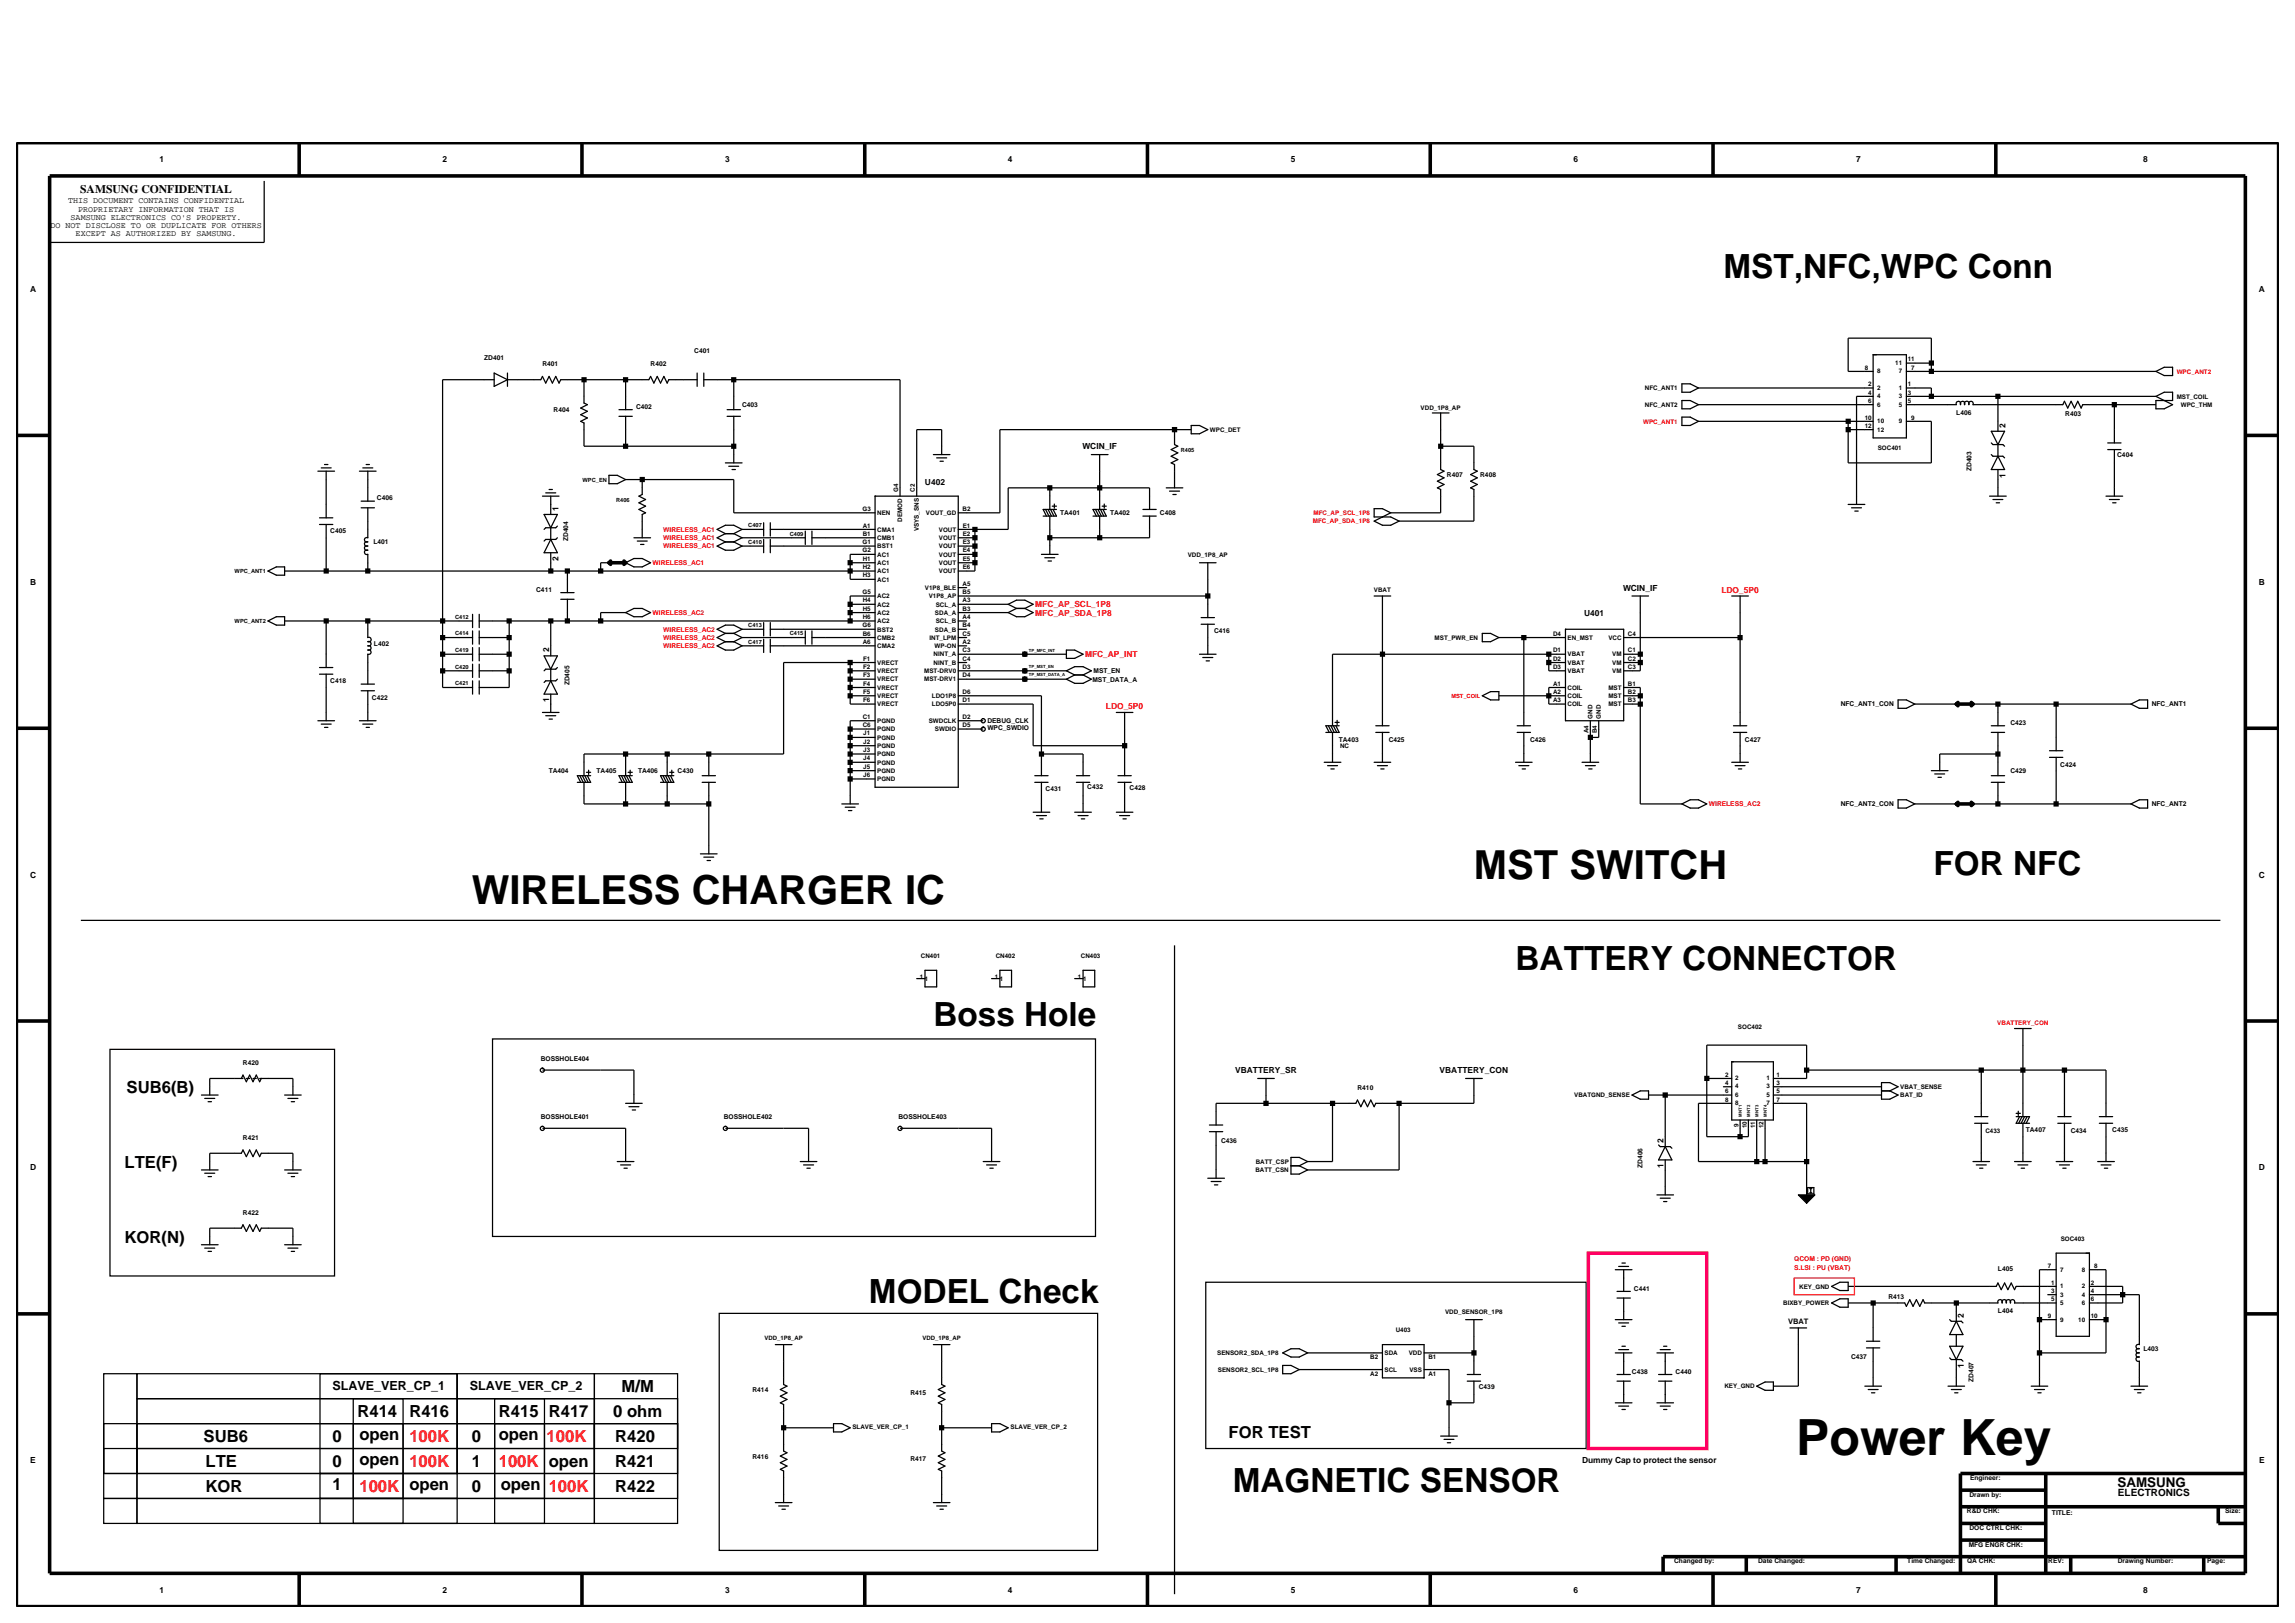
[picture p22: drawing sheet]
<svg xmlns="http://www.w3.org/2000/svg" width="420mm" height="297mm" viewBox="0 0 420 297" stroke-linecap="round" stroke-linejoin="round" font-family="sans-serif">
<defs><g id="words">
<text font-size="9.1" x="328.7" y="266.2">Power Key</text>
<g font-size="7.3">
<text x="269.7" y="160.8">MST SWITCH</text>
<text x="86.3" y="165.4">WIRELESS CHARGER IC</text>
</g>
<g font-size="6.1">
<text x="315.4" y="50.8">MST,NFC,WPC Conn</text>
<text x="353.8" y="160">FOR NFC</text>
<text x="277.4" y="177.6">BATTERY CONNECTOR</text>
<text x="170.8" y="187.8">Boss Hole</text>
<text x="159" y="238.4">MODEL Check</text>
<text x="225.6" y="273">MAGNETIC SENSOR</text>
</g>
<g font-size="3.1">
<text x="23.2" y="200">SUB6(B)</text>
<text x="22.8" y="213.7">LTE(F)</text>
<text x="22.8" y="227.4">KOR(N)</text>
<text x="113.7" y="254.8">M/M</text>
<text x="37.3" y="263.9">SUB6</text>
<text x="60.8" y="263.9">0</text>
<text x="65.4" y="259.4">R414</text>
<text x="65.8" y="263.5">open</text>
<text x="74.9" y="259.4">R416</text>
<text x="86.3" y="263.9">0</text>
<text x="91.3" y="259.4">R415</text>
<text x="91.3" y="263.5">open</text>
<text x="100.4" y="259.4">R417</text>
<text x="112.2" y="259.4">0 ohm</text>
<text x="112.6" y="263.9">R420</text>
<text x="224.8" y="263.2">FOR TEST</text>
<text x="37.6" y="268.5">LTE</text>
<text x="60.8" y="268.5">0</text>
<text x="65.8" y="268.1">open</text>
<text x="86.3" y="268.5">1</text>
<text x="100.4" y="268.5">open</text>
<text x="112.6" y="268.5">R421</text>
<text x="37.6" y="273">KOR</text>
<text x="60.8" y="272.7">1</text>
<text x="74.9" y="272.7">open</text>
<text x="86.3" y="273">0</text>
<text x="91.7" y="272.7">open</text>
<text x="112.6" y="273">R422</text>
</g>
<g font-size="3.1" fill="#f00">
<text x="74.9" y="263.9">100K</text>
<text x="100" y="263.9">100K</text>
<text x="74.9" y="268.5">100K</text>
<text x="91.3" y="268.5">100K</text>
<text x="65.8" y="273">100K</text>
<text x="100.4" y="273">100K</text>
</g>
<text font-size="2.5" x="387.5" y="272">SAMSUNG</text>
<g font-size="2.3">
<text x="60.8" y="254.4">SLAVE_VER_CP_1</text>
<text x="86" y="254.4">SLAVE_VER_CP_2</text>
</g>
<text font-size="2.1" x="14.7" y="35.3">SAMSUNG CONFIDENTIAL</text>
<text font-size="1.8" x="387.6" y="273.7">ELECTRONICS</text>
<g font-size="1.5">
<text x="29.2" y="29.7">1</text>
<text x="81" y="29.7">2</text>
<text x="132.7" y="29.7">3</text>
<text x="184.5" y="29.7">4</text>
<text x="236.2" y="29.7">5</text>
<text x="288" y="29.7">6</text>
<text x="339.7" y="29.7">7</text>
<text x="392.2" y="29.7">8</text>
<text x="9.2" y="41.8">DO NOT DISCLOSE TO OR DUPLICATE FOR OTHERS</text>
<text x="12.5" y="37.2">THIS DOCUMENT CONTAINS CONFIDENTIAL</text>
<text x="12.9" y="40.2">SAMSUNG ELECTRONICS CO'S PROPERTY.</text>
<text x="14.3" y="38.7">PROPRIETARY INFORMATION THAT IS</text>
<text x="13.8" y="43.3">EXCEPT AS AUTHORIZED BY SAMSUNG.</text>
<text x="5.5" y="53.4">A</text>
<text x="413.4" y="53.4">A</text>
<text x="198.1" y="82.2">WCIN_IF</text>
<text x="367" y="78.3" transform="rotate(-90 367 78.3)">2</text>
<text x="169.3" y="88.7">U402</text>
<text x="367" y="87.4" transform="rotate(-90 367 87.4)">1</text>
<text x="102.2" y="93.5" transform="rotate(-90 102.2 93.5)">1</text>
<text x="5.5" y="107">B</text>
<text x="102.2" y="102.7" transform="rotate(-90 102.2 102.7)">2</text>
<text x="413.4" y="107">B</text>
<text x="289.9" y="112.6">U401</text>
<text x="297" y="108.1">WCIN_IF</text>
<text x="100.5" y="119.4" transform="rotate(-90 100.5 119.4)">2</text>
<text x="100.5" y="128.5" transform="rotate(-90 100.5 128.5)">1</text>
<text x="5.5" y="160.6">C</text>
<text x="413.4" y="160.6">C</text>
<text x="226.1" y="196.4">VBATTERY_SR</text>
<text x="263.5" y="196.4">VBATTERY_CON</text>
<text x="304.4" y="209.2" transform="rotate(-90 304.4 209.2)">2</text>
<text x="5.5" y="214.2">D</text>
<text x="304.4" y="213.8" transform="rotate(-90 304.4 213.8)">1</text>
<text x="413.4" y="214.2">D</text>
<text x="359.4" y="241.1" transform="rotate(-90 359.4 241.1)">2</text>
<text x="359.4" y="250.3" transform="rotate(-90 359.4 250.3)">1</text>
<text x="5.5" y="267.7">E</text>
<text x="289.5" y="267.7">Dummy Cap to protect the sensor</text>
<text x="413.4" y="267.7">E</text>
<text x="29.2" y="291.5">1</text>
<text x="81" y="291.5">2</text>
<text x="132.7" y="291.5">3</text>
<text x="184.5" y="291.5">4</text>
<text x="236.2" y="291.5">5</text>
<text x="288" y="291.5">6</text>
<text x="339.7" y="291.5">7</text>
<text x="392.2" y="291.5">8</text>
</g>
<g font-size="1.5" fill="#f00">
<text x="189.5" y="112.6">MFC_AP_SDA_1P8</text>
<text x="189.5" y="111.1">MFC_AP_SCL_1P8</text>
<text x="315" y="108.5">LDO_5P0</text>
<text x="198.6" y="120.3">MFC_AP_INT</text>
<text x="202.4" y="129.8">LDO_5P0</text>
</g>
<text font-size="1.4" x="327.2" y="242.4">VBAT</text>
<g font-size="1.2">
<text x="88.6" y="65.8">ZD401</text>
<text x="127.1" y="64.5">C401</text>
<text x="99.3" y="67">R401</text>
<text x="119.1" y="67">R402</text>
<text x="101.3" y="75.3">R404</text>
<text x="116.4" y="74.8">C402</text>
<text x="135.8" y="74.4">C403</text>
<text x="358" y="76">L406</text>
<text x="378" y="76.2">R403</text>
<text x="387.5" y="83.7">C404</text>
<text x="264.8" y="87.4">R407</text>
<text x="270.9" y="87.4">R408</text>
<text x="360.8" y="86.2" transform="rotate(-90 360.8 86.2)">ZD403</text>
<text x="69" y="91.5">C406</text>
<text x="194" y="94.2">TA401</text>
<text x="203.1" y="94.2">TA402</text>
<text x="212.3" y="94.2">C408</text>
<text x="60.4" y="97.6">C405</text>
<text x="68.3" y="99.5">L401</text>
<text x="104" y="99" transform="rotate(-90 104 99)">ZD404</text>
<text x="98.1" y="108.3">C411</text>
<text x="68.4" y="118.2">L402</text>
<text x="222.2" y="115.9">C416</text>
<text x="60.4" y="125">C418</text>
<text x="104.2" y="125.4" transform="rotate(-90 104.2 125.4)">ZD405</text>
<text x="199.9" y="124.7">MST_DATA_A</text>
<text x="200.1" y="123.2">MST_EN</text>
<text x="68.1" y="128.1">C422</text>
<text x="336.9" y="129.3">NFC_ANT1_CON</text>
<text x="393.8" y="129.3">NFC_ANT1</text>
<text x="180.7" y="132.3">DEBUG_CLK</text>
<text x="180.7" y="133.5">WPC_SWDIO</text>
<text x="245" y="135.7">TA403</text>
<text x="254.1" y="135.7">C425</text>
<text x="280" y="135.7">C426</text>
<text x="319.3" y="135.7">C427</text>
<text x="367.9" y="132.6">C423</text>
<text x="100.4" y="141.4">TA404</text>
<text x="109.2" y="141.4">TA405</text>
<text x="116.8" y="141.4">TA406</text>
<text x="124" y="141.4">C430</text>
<text x="367.9" y="141.4">C429</text>
<text x="377" y="140.3">C424</text>
<text x="191.3" y="144.8">C431</text>
<text x="199" y="144.4">C432</text>
<text x="206.7" y="144.6">C428</text>
<text x="336.9" y="147.5">NFC_ANT2_CON</text>
<text x="393.8" y="147.5">NFC_ANT2</text>
<text x="44.5" y="194.9">R420</text>
<text x="99" y="194.1">BOSSHOLE404</text>
<text x="248.4" y="199.5">R410</text>
<text x="44.5" y="208.6">R421</text>
<text x="99" y="204.8">BOSSHOLE401</text>
<text x="132.5" y="204.8">BOSSHOLE402</text>
<text x="164.4" y="204.8">BOSSHOLE403</text>
<text x="223.5" y="209.1">C436</text>
<text x="370.7" y="207.2">TA407</text>
<text x="379" y="207.4">C434</text>
<text x="386.6" y="207.2">C435</text>
<text x="300.6" y="213.7" transform="rotate(-90 300.6 213.7)">ZD406</text>
<text x="44.5" y="222.3">R422</text>
<text x="365.6" y="232.6">L405</text>
<text x="299" y="236.1">C441</text>
<text x="345.6" y="237.7">R413</text>
<text x="365.6" y="240.3">L404</text>
<text x="298.7" y="251.4">C438</text>
<text x="306.7" y="251.4">C440</text>
<text x="338.8" y="248.7">C437</text>
<text x="392.3" y="247.2">L403</text>
<text x="137.7" y="254.8">R414</text>
<text x="166.6" y="255.2">R415</text>
<text x="270.6" y="254.2">C439</text>
<text x="361.2" y="252.9" transform="rotate(-90 361.2 252.9)">ZD407</text>
<text x="137.7" y="267">R416</text>
<text x="166.6" y="267.4">R417</text>
<text x="360.4" y="273.9">Drawn by:</text>
<text x="360.5" y="270.8">Engineer:</text>
<text x="360" y="276.9">R&amp;D CHK:</text>
<text x="360.4" y="280">DOC CTRL CHK:</text>
<text x="375.5" y="277.3">TITLE:</text>
<text x="407.2" y="276.9">Size:</text>
<text x="306.4" y="286">Changed by:</text>
<text x="321.8" y="286">Date Changed:</text>
<text x="349.1" y="286">Time Changed:</text>
<text x="360" y="286">QA CHK:</text>
<text x="360.3" y="283">MFG ENGR CHK:</text>
<text x="374.8" y="286">REV:</text>
<text x="387.6" y="286">Drawing Number:</text>
<text x="403.9" y="286">Page:</text>
</g>
<g font-size="1.2" fill="#f00">
<text x="121.4" y="98.8">WIRELESS_AC1</text>
<text x="121.4" y="100.4">WIRELESS_AC1</text>
<text x="121.4" y="97.3">WIRELESS_AC1</text>
<text x="119.4" y="103.4">WIRELESS_AC1</text>
<text x="119.4" y="112.5">WIRELESS_AC2</text>
<text x="121.4" y="118.6">WIRELESS_AC2</text>
<text x="121.4" y="117.1">WIRELESS_AC2</text>
<text x="121.4" y="115.6">WIRELESS_AC2</text>
<text x="312.7" y="147.5">WIRELESS_AC2</text>
<text x="328.3" y="230.8">QCOM : PD (GND)</text>
<text x="328.3" y="232.3">S.LSI : PU (VBAT)</text>
</g>
<g font-size="1.1">
<text x="301" y="71.4">NFC_ANT1</text>
<text x="341.3" y="67.7">8</text>
<text x="341.9" y="70.7">2</text>
<text x="343.6" y="68.3">8</text>
<text x="343.6" y="71.4">2</text>
<text x="346.8" y="66.8">11</text>
<text x="347.5" y="68.3">7</text>
<text x="347.5" y="71.4">1</text>
<text x="349.1" y="66.1">11</text>
<text x="349.2" y="70.7">1</text>
<text x="349.8" y="67.7">7</text>
<text x="260" y="75.1">VDD_1P8_AP</text>
<text x="301" y="74.5">NFC_ANT2</text>
<text x="341.3" y="76.8">10</text>
<text x="341.9" y="72.2">4</text>
<text x="341.9" y="73.7">6</text>
<text x="343.6" y="72.9">4</text>
<text x="343.6" y="74.4">6</text>
<text x="343.6" y="77.5">10</text>
<text x="347.5" y="74.4">5</text>
<text x="347.5" y="77.5">9</text>
<text x="347.5" y="72.9">3</text>
<text x="349.2" y="73.7">5</text>
<text x="349.2" y="72.2">3</text>
<text x="349.8" y="76.8">9</text>
<text x="398.4" y="72.9">MST_COIL</text>
<text x="399.1" y="74.5">WPC_THM</text>
<text x="221.4" y="79">WPC_DET</text>
<text x="341.3" y="78.3">12</text>
<text x="343.6" y="79">12</text>
<text x="343.6" y="82.4">SOC401</text>
<text x="157.9" y="93.5">G3</text>
<text x="160.5" y="94.3">NEN</text>
<text x="164.4" y="90" transform="rotate(-90 164.4 90)">G4</text>
<text x="165.1" y="95.4" transform="rotate(-90 165.1 95.4)">DEMOD</text>
<text x="167.4" y="90" transform="rotate(-90 167.4 90)">C2</text>
<text x="169.5" y="94.3">VOUT_GD</text>
<text x="176.2" y="93.5">B2</text>
<text x="157.9" y="99.6">G1</text>
<text x="157.9" y="101.1">G2</text>
<text x="157.9" y="96.5">A1</text>
<text x="157.9" y="98.1">B1</text>
<text x="160.5" y="100.3">BST1</text>
<text x="160.5" y="101.9">AC1</text>
<text x="160.5" y="97.3">CMA1</text>
<text x="160.5" y="98.8">CMB1</text>
<text x="168.2" y="97.2" transform="rotate(-90 168.2 97.2)">VSYS_SNS</text>
<text x="171.8" y="97.3">VOUT</text>
<text x="171.8" y="98.8">VOUT</text>
<text x="171.8" y="100.3">VOUT</text>
<text x="171.8" y="101.9">VOUT</text>
<text x="176.2" y="96.5">E1</text>
<text x="176.2" y="98.1">E2</text>
<text x="176.2" y="99.6">E3</text>
<text x="176.2" y="101.1">E4</text>
<text x="217.4" y="101.9">VDD_1P8_AP</text>
<text x="157.9" y="102.6">H1</text>
<text x="157.9" y="104.1">H2</text>
<text x="157.9" y="105.7">H3</text>
<text x="160.5" y="103.4">AC1</text>
<text x="160.5" y="104.9">AC1</text>
<text x="160.5" y="106.4">AC1</text>
<text x="169.3" y="107.9">V1P8_BLE</text>
<text x="171.8" y="103.4">VOUT</text>
<text x="171.8" y="104.9">VOUT</text>
<text x="176.2" y="107.2">A5</text>
<text x="176.2" y="102.6">E5</text>
<text x="176.2" y="104.1">E6</text>
<text x="157.9" y="108.7">G5</text>
<text x="157.9" y="113.3">H6</text>
<text x="157.9" y="110.2">H4</text>
<text x="157.9" y="111.7">H5</text>
<text x="160.5" y="109.5">AC2</text>
<text x="160.5" y="111">AC2</text>
<text x="160.5" y="112.5">AC2</text>
<text x="170" y="109.5">V1P8_AP</text>
<text x="171.1" y="112.5">SDA_A</text>
<text x="171.2" y="111">SCL_A</text>
<text x="176.2" y="111.7">B3</text>
<text x="176.2" y="108.7">B5</text>
<text x="176.2" y="110.2">A3</text>
<text x="176.2" y="113.3">A4</text>
<text x="251.4" y="108.3">VBAT</text>
<text x="157.9" y="114.8">G6</text>
<text x="157.9" y="116.3">B6</text>
<text x="157.9" y="117.8">A6</text>
<text x="160.5" y="114">AC2</text>
<text x="160.5" y="115.6">BST2</text>
<text x="160.5" y="117.1">CMB2</text>
<text x="160.5" y="118.6">CMA2</text>
<text x="170.1" y="117.1">INT_LPM</text>
<text x="171" y="118.6">WP-ON</text>
<text x="171.1" y="115.6">SDA_B</text>
<text x="171.2" y="114">SCL_B</text>
<text x="176.2" y="116.3">C5</text>
<text x="176.2" y="114.8">B4</text>
<text x="176.2" y="119.4">C3</text>
<text x="176.2" y="117.8">A2</text>
<text x="262.5" y="117.1">MST_PWR_EN</text>
<text x="284.2" y="119.4">D1</text>
<text x="284.2" y="116.3">D4</text>
<text x="286.9" y="117.1">EN_MST</text>
<text x="294.3" y="117.1">VCC</text>
<text x="297.9" y="119.4">C1</text>
<text x="297.9" y="116.3">C4</text>
<text x="158" y="122.4">F2</text>
<text x="158" y="123.9">F3</text>
<text x="158" y="125.5">F4</text>
<text x="158" y="120.9">F1</text>
<text x="160.5" y="123.2">VRECT</text>
<text x="160.5" y="124.7">VRECT</text>
<text x="160.5" y="121.6">VRECT</text>
<text x="169.1" y="123.2">MST-DRV0</text>
<text x="169.1" y="124.7">MST-DRV1</text>
<text x="170.9" y="121.6">NlNT_B</text>
<text x="170.9" y="120.1">NlNT_A</text>
<text x="176.2" y="120.9">C4</text>
<text x="176.2" y="122.4">D3</text>
<text x="176.2" y="123.9">D4</text>
<text x="284.2" y="120.9">D2</text>
<text x="284.2" y="122.4">D3</text>
<text x="284.2" y="125.5">A1</text>
<text x="286.9" y="120.1">VBAT</text>
<text x="286.9" y="121.6">VBAT</text>
<text x="286.9" y="123.2">VBAT</text>
<text x="295" y="120.1">VM</text>
<text x="295" y="121.6">VM</text>
<text x="295" y="123.2">VM</text>
<text x="297.9" y="120.9">C2</text>
<text x="297.9" y="122.4">C3</text>
<text x="297.9" y="125.5">B1</text>
<text x="157.9" y="131.5">C1</text>
<text x="158" y="127">F5</text>
<text x="158" y="128.5">F6</text>
<text x="160.5" y="126.2">VRECT</text>
<text x="160.5" y="127.7">VRECT</text>
<text x="160.5" y="129.2">VRECT</text>
<text x="170.5" y="127.7">LDO1P8</text>
<text x="170.5" y="129.2">LDO5P0</text>
<text x="176.2" y="127">D6</text>
<text x="176.2" y="128.5">D1</text>
<text x="176.2" y="131.5">D2</text>
<text x="284.2" y="127">A2</text>
<text x="284.2" y="128.5">A3</text>
<text x="286.9" y="126.2">COIL</text>
<text x="286.9" y="127.7">COIL</text>
<text x="286.9" y="129.2">COIL</text>
<text x="291.5" y="131.5" transform="rotate(-90 291.5 131.5)">GND</text>
<text x="293" y="131.5" transform="rotate(-90 293 131.5)">GND</text>
<text x="294.3" y="126.2">MST</text>
<text x="294.3" y="127.7">MST</text>
<text x="294.3" y="129.2">MST</text>
<text x="297.9" y="127">B2</text>
<text x="297.9" y="128.5">B3</text>
<text x="157.9" y="133.1">C6</text>
<text x="158" y="134.6">J1</text>
<text x="158" y="136.1">J2</text>
<text x="158" y="137.6">J3</text>
<text x="160.5" y="135.3">PGND</text>
<text x="160.5" y="136.9">PGND</text>
<text x="160.5" y="133.8">PGND</text>
<text x="160.5" y="132.3">PGND</text>
<text x="170" y="132.3">SWDCLK</text>
<text x="171.1" y="133.8">SWDIO</text>
<text x="176.2" y="133.1">D5</text>
<text x="245.3" y="136.9">NC</text>
<text x="290.7" y="134.1" transform="rotate(-90 290.7 134.1)">A4</text>
<text x="292.2" y="134.1" transform="rotate(-90 292.2 134.1)">B4</text>
<text x="158" y="139.1">J4</text>
<text x="158" y="140.7">J5</text>
<text x="158" y="142.2">J6</text>
<text x="160.5" y="138.4">PGND</text>
<text x="160.5" y="139.9">PGND</text>
<text x="160.5" y="141.4">PGND</text>
<text x="160.5" y="143">PGND</text>
<text x="168.3" y="179.1">1</text>
<text x="168.5" y="175.3">CN401</text>
<text x="169.3" y="179.5">1</text>
<text x="182" y="179.1">1</text>
<text x="182.2" y="175.3">CN402</text>
<text x="183" y="179.5">1</text>
<text x="197.3" y="179.1">1</text>
<text x="197.8" y="175.3">CN403</text>
<text x="198.2" y="179.5">1</text>
<text x="318.1" y="188.2">SOC402</text>
<text x="315.7" y="197">2</text>
<text x="317.5" y="197.6">2</text>
<text x="323.3" y="197.6">1</text>
<text x="325.1" y="197">1</text>
<text x="288.1" y="200.8">VBATGND_SENSE</text>
<text x="315.7" y="198.6">4</text>
<text x="315.7" y="200.1">6</text>
<text x="315.7" y="201.6">8</text>
<text x="317.5" y="199.2">4</text>
<text x="317.5" y="200.7">6</text>
<text x="317.5" y="202.2">8</text>
<text x="323.3" y="199.2">3</text>
<text x="323.3" y="200.7">5</text>
<text x="323.3" y="202.2">7</text>
<text x="325.1" y="198.6">3</text>
<text x="325.1" y="200.1">5</text>
<text x="325.1" y="201.6">7</text>
<text x="347.8" y="199.3">VBAT_SENSE</text>
<text x="347.8" y="200.8">BAT_ID</text>
<text x="318.1" y="206.2" transform="rotate(-90 318.1 206.2)">9</text>
<text x="319.7" y="206.5" transform="rotate(-90 319.7 206.5)">10</text>
<text x="321.2" y="206.5" transform="rotate(-90 321.2 206.5)">11</text>
<text x="322.7" y="206.5" transform="rotate(-90 322.7 206.5)">12</text>
<text x="363.3" y="207.3">C433</text>
<text x="229.8" y="214.5">BATT_CSN</text>
<text x="229.8" y="213">BATT_CSP</text>
<text x="377.1" y="227.1">SOC403</text>
<text x="374.8" y="232">7</text>
<text x="377" y="232.7">7</text>
<text x="381" y="232.7">8</text>
<text x="383.3" y="232">8</text>
<text x="326.3" y="238.8">BIXBY_POWER</text>
<text x="329.3" y="235.8">KEY_GND</text>
<text x="375.4" y="238.1">5</text>
<text x="375.4" y="235.1">1</text>
<text x="375.4" y="236.6">3</text>
<text x="377" y="238.8">5</text>
<text x="377" y="235.8">1</text>
<text x="377" y="237.3">3</text>
<text x="381" y="238.8">6</text>
<text x="381" y="235.8">2</text>
<text x="381" y="237.3">4</text>
<text x="382.7" y="238.1">6</text>
<text x="382.7" y="235.1">2</text>
<text x="382.7" y="236.6">4</text>
<text x="139.9" y="245.3">VDD_1P8_AP</text>
<text x="168.8" y="245.3">VDD_1P8_AP</text>
<text x="255.4" y="243.8">U403</text>
<text x="264.4" y="240.4">VDD_SENSOR_1P8</text>
<text x="374.8" y="241.2">9</text>
<text x="377" y="241.9">9</text>
<text x="380.3" y="241.9">10</text>
<text x="382.6" y="241.2">10</text>
<text x="222.8" y="248">SENSOR2_SDA_1P8</text>
<text x="222.9" y="251">SENSOR2_SCL_1P8</text>
<text x="250.7" y="251.8">A2</text>
<text x="250.7" y="248.7">B2</text>
<text x="253.4" y="251">SCL</text>
<text x="253.4" y="248">SDA</text>
<text x="257.8" y="248">VDD</text>
<text x="257.9" y="251">VSS</text>
<text x="261.4" y="251.8">A1</text>
<text x="261.4" y="248.7">B1</text>
<text x="315.6" y="254.1">KEY_GND</text>
<text x="156" y="261.4">SLAVE_VER_CP_1</text>
<text x="184.9" y="261.4">SLAVE_VER_CP_2</text>
</g>
<g font-size="1.1" fill="#f00">
<text x="398.4" y="68.4">WPC_ANT2</text>
<text x="300.7" y="77.5">WPC_ANT1</text>
<text x="240.3" y="95.8">MFC_AP_SDA_1P8</text>
<text x="240.4" y="94.3">MFC_AP_SCL_1P8</text>
<text x="365.5" y="187.5">VBATTERY_CON</text>
</g>
<g font-size="1">
<text x="216.1" y="82.8">R405</text>
<text x="106.6" y="88.1">WPC_EN</text>
<text x="112.8" y="91.9">R406</text>
<text x="136.9" y="99.5">C410</text>
<text x="136.9" y="96.5">C407</text>
<text x="144.6" y="98">C409</text>
<text x="42.9" y="104.9">WPC_ANT1</text>
<text x="83.3" y="113.2">C412</text>
<text x="42.9" y="114">WPC_ANT2</text>
<text x="83.3" y="116.3">C414</text>
<text x="83.3" y="119.3">C419</text>
<text x="136.9" y="117.8">C417</text>
<text x="136.9" y="114.7">C413</text>
<text x="144.6" y="116.3">C415</text>
<text x="83.3" y="125.4">C421</text>
<text x="83.3" y="122.4">C420</text>
</g>
<text font-size="1" fill="#f00" x="265.6" y="127.7">MST_COIL</text>
<g font-size=".8">
<text x="188.3" y="119.2">TP_MFC_INT</text>
<text x="188.3" y="122.3">TP_MST_EN</text>
<text x="188.3" y="123.8">TP_MST_DATA_A</text>
<text x="318.8" y="204.3" transform="rotate(-90 318.8 204.3)">MNT1</text>
<text x="320.3" y="204.3" transform="rotate(-90 320.3 204.3)">MNT2</text>
<text x="321.8" y="204.3" transform="rotate(-90 321.8 204.3)">MNT3</text>
<text x="323.3" y="204.3" transform="rotate(-90 323.3 204.3)">MNT4</text>
</g>
</g></defs>
<!-- layer: MFD Layer /idea/tmp/Extended-Print.syfree.choi.sheet4.6.mfd -->
<g fill="none" stroke="#000" stroke-width=".23">
<path d="M48.3 33.1v11.3h-39.2M90.4 69.5h-9.4v56.3h5.5M90.4 68.3l2.5 1.2-2.5 1.2zM92.9 68.3v2.4M92.9 69.5h6.1l.3-.6 .6 1.2 .6-1.2 .6 1.2 .6-1.2 .6 1.2 .3-.6h16.1l.4-.6 .6 1.2 .6-1.2 .6 1.2 .6-1.2 .6 1.2 .3-.6h5.2M106.9 69.5v4.2l.6 .3-1.2 .7 1.2 .6-1.2 .6 1.2 .6-1.2 .6 .6 .3v4.3h27.4M113.3 76.2h2.4M113.3 75h2.4M114.5 69.5v5.5M114.5 76.2v5.5M127.6 68.3v2.4M128.8 69.5h35.9v21.3"/>
<path d="M128.8 68.3v2.4M133.1 76.2h2.4M133.1 75h2.4M134.3 69.5v5.5M134.3 76.2v8.5M214.9 78.6v2.8l.6 .3-1.2 .6 1.2 .6-1.2 .6 1.2 .6-1.2 .6 .6 .3v4.3M218 78.6h-35v15.2h-7.6M218 77.9h1.5l1.5 .7-1.5 .8h-1.5zM262.1 75.6h3.1M263.6 75.6v10.3l.7 .3-1.3 .6 1.3 .6-1.3 .7 1.3 .6-1.3 .6 .6 .3v4.2h-9.1M307.8 70.2h1.5l1.5 .8-1.5 .8h-1.5zM307.8 73.3h1.5l1.5 .7-1.5 .8h-1.5z"/>
<path d="M307.8 76.3h1.5l1.5 .8-1.5 .8h-1.5zM310.8 74h32M310.8 71h32M310.8 77.1h32M338.2 77.1v7.6h15.2v-7.6h-4.5M338.2 78.6h4.6M342.8 64.9h6.1v15.2h-6.1zM342.8 72.5h-3v19.8M342.8 68h-4.6v-6.1h15.2v6.1M348.9 74h9.1a.42 .42 0 0 1 .4-.6 .42 .42 0 0 1 .4 .7M348.9 71h4.5v1.5M348.9 72.5h45.6"/>
<path d="M348.9 68h45.6M348.9 66.4h4.5M358.8 74a.42 .42 0 0 1 .4-.6 .42 .42 0 0 1 .3 .7 .44 .44 0 0 1 .4-.7 .44 .44 0 0 1 .4 .7M360.3 74a.42 .42 0 0 1 .4-.6 .42 .42 0 0 1 .4 .7M361.1 74h16.4l.3-.6 .6 1.3 .6-1.3 .6 1.3 .6-1.3 .7 1.3 .3-.7h13.3M364.4 78.9h2.5l-1.3 2.5zM365.6 72.5v6.4M386.9 74v7.1M394.5 72.5l1.6-.7h1.5v1.5h-3.1v1.5h1.6l1.5-.8zM394.5 68l1.6-.8h1.5v1.5h-1.5zM58.2 86.2h3M58.5 94.8h2.4"/>
<path d="M58.5 96h2.4M58.8 85.6h1.8M59.4 85h.6M59.7 86.2v8.6M59.7 96v8.5M65.8 86.2h3M66.1 92.9h2.4M66.1 91.7h2.4M66.4 85.6h1.8M67 85h.6M67.3 92.9v5.5a.42 .42 0 0 0-.6 .4 .42 .42 0 0 0 .6 .4 .42 .42 0 0 0-.6 .3 .42 .42 0 0 0 .6 .4 .42 .42 0 0 0-.6 .4 .42 .42 0 0 0 .6 .4M67.3 86.2v5.5"/>
<path d="M99.3 90.8h3M99.6 94.1h2.4l-1.2 2.5zM99.9 90.2h1.8M100.5 89.6h.6M100.8 90.8v3.3M100.8 96.6v2.1M100.8 98.7l1.2 2.4h-2.4zM102 98.4l-.3 .3h-1.8l-.3 .3M102 96.3l-.3 .3h-1.8l-.3 .3M111.4 87h1.6l1.5 .8-1.5 .7h-1.6zM114.5 87.8h19.8v6h25.8M116 98.4h3.1"/>
<path d="M116.6 99h1.8M117.2 99.6h.6M117.5 87.8v2.7l-.6 .3 1.2 .6-1.2 .6 1.2 .6-1.2 .6 1.2 .6-.6 .3v4.3M132.8 99.2h1.5M132.8 97.6l-1.6 .8 1.6 .8M132.8 97.6h1.5M132.8 99.2l-1.6 .7 1.6 .8h1.5l1.5-.8M132.8 84.7h3M133.4 85.3h1.8M134 85.9h.6M134.3 97.6l1.5 .8M134.3 99.2l1.5 .7"/>
<path d="M135.8 99.9h4M135.8 96.9h4M135.8 98.4h11.6M135.8 98.4l-1.5 .8M135.8 96.9l-1.5 .7M135.8 96.9l-1.5-.8h-1.5l-1.6 .8 1.6 .7M139.8 95.7v2.4M139.8 98.7v2.4M141 99.9h19.1M141 96.9h19.1M141 95.7v2.4M141 98.7v2.4"/>
<path d="M147.4 97.2v2.4M148.6 97.2v2.4M148.6 98.4h11.5M160.1 90.8h15.3v53.3h-15.3zM170.8 83.2h3M171.4 83.8h1.8M172 84.4h.6M172.3 83.2v-4.6h-4.5v12.2M175.4 99.9h3M175.4 98.4h3M178.4 96.9v7.6h-3M191.3 93.2l.7 1.2"/>
<path d="M191.8 93.2l.6 1.2M192.1 89.3v3.9M192.1 94.4v7M192.3 93.2l.6 1.2M192.6 92.6h.7M192.7 93.2l.6 1.2h-2.4M193 92.2v.8M193.3 93.2h-2.4l.6 1.2M199.7 83.2h3.1M200.5 93.2l.6 1.2M200.9 93.2l.7 1.2M201.2 83.2v10"/>
<path d="M201.2 94.4v4M201.4 93.2l.6 1.2M201.7 92.6h.8M201.9 93.2l.6 1.2h-2.5M202.1 92.2v.8M202.5 93.2h-2.5l.6 1.2M209.2 94.4h2.4M209.2 93.2h2.4M210.4 93.2v-3.9h-25.9v7.6h-9.1M210.4 94.4v4h-18.3M213.4 89.3h3.1M214 89.9h1.9"/>
<path d="M214.6 90.5h.6M254.5 93.8l-3 1.6 1.5 .7h1.5l1.5-.7M254.5 93.8l-1.5-.7h-1.5v1.5h3l1.5 .8M263.6 81.7h6.1v4.2l.7 .3-1.3 .6 1.3 .6-1.3 .7 1.3 .6-1.3 .6 .6 .3v5.8h-13.7M338.2 92.3h3.1M338.8 92.9h1.9M339.4 93.5h.7M364.1 90.8h3.1M364.4 81.1l.3 .3h1.8l.4 .3M364.4 83.2l.3 .3h1.8l.4 .3M364.7 91.4h1.8M365.3 92h.6"/>
<path d="M365.6 81.4v2.1M365.6 85.9v4.9M365.6 83.5l1.3 2.4h-2.5zM385.4 90.8h3.1M385.7 81.1h2.5M385.7 82.3h2.5M386 91.4h1.8M386.6 92h.6M386.9 82.3v8.5M49 104.5l1.6-.8h1.5v1.6h-1.5zM49 113.6l1.6-.7h1.5v1.5h-1.5zM52.1 104.5h108"/>
<path d="M52.1 113.6h34.4M59.7 113.6v8.5M67.3 113.6v3.1a.42 .42 0 0 1 .6 .3 .42 .42 0 0 1-.6 .4 .42 .42 0 0 1 .6 .4 .42 .42 0 0 1-.6 .4 .43 .43 0 0 1 .6 .4 .43 .43 0 0 1-.6 .4 .42 .42 0 0 1 .6 .3 .42 .42 0 0 1-.6 .4v5.5M67.3 100.7a.42 .42 0 0 0-.6 .3 .42 .42 0 0 0 .6 .4v3.1M81 119.7h5.5M81 116.7h5.5M86.5 112.4v2.4M86.5 115.4v2.5M86.5 118.5v2.4M87.7 119.7h5.5M87.7 116.7h5.5M87.7 113.6h72.4"/>
<path d="M87.7 112.4v2.4M87.7 115.4v2.5M87.7 118.5v2.4M93.2 113.6v12.2h-5.5M100.8 101.1v3.4M100.8 113.6v6.4M102.6 109.7h2.5M102.6 108.4h2.5M103.8 104.5v3.9M103.8 109.7v3.9M111.4 103h-1.5v1.5M114.5 112.1h-4.6v1.5"/>
<path d="M114.5 103l1.5-.8h1.5l1.6 .8-1.6 .7h-1.5zM114.5 112.1l1.5-.8h1.5l1.6 .8-1.6 .8h-1.5zM132.8 117.4l-1.6 .8 1.6 .8h1.5l1.5-.8M132.8 117.4h1.5M132.8 115.9l-1.6 .8 1.6 .7M132.8 115.9h1.5M134.3 117.4l1.5 .8M134.3 115.9l1.5 .8M135.8 116.7h11.6M135.8 115.1h4M135.8 118.2h4M135.8 116.7l-1.5 .7"/>
<path d="M135.8 115.1l-1.5-.7h-1.5l-1.6 .7 1.6 .8M135.8 115.1l-1.5 .8M139.8 113.9v2.5M139.8 117v2.4M141 115.1h19.1M141 118.2h19.1M141 113.9v2.5M141 117v2.4M147.4 115.4v2.5M148.6 116.7h11.5M148.6 115.4v2.5M155.6 103h4.5"/>
<path d="M155.6 110.6h4.5M155.6 112.1h4.5M160.1 101.4h-4.5v4.6h4.5M160.1 109.1h-4.5v4.5M175.4 119.7h19.8M175.4 116.7h1.5M175.4 101.4h3M175.4 103h3M175.4 109.1h45.6M175.4 110.6h9.1M175.4 112.1h9.1M175.4 113.6h1.5"/>
<path d="M175.4 115.1h1.5M175.4 118.2h1.5M175.4 107.5h1.5M184.5 110.6l1.5 .7M184.5 110.6l1.5-.8h1.6l1.5 .8-1.5 .7M186 111.3h1.6M186 111.3l-1.5 .8M187.6 111.3l1.5 .8-1.5 .8h-1.6l-1.5-.8M190.6 101.4h3M191.2 102.1h1.8M191.8 102.7h.6M195.2 119h1.5l1.5 .7-1.5 .8h-1.5z"/>
<path d="M219.5 119.7h3M219.5 103h3M219.8 114.2h2.5M219.8 113h2.5M221 103v10M221 114.2v5.5M251.5 109.1h3M253 109.1v23.7M271.3 115.9h1.5l1.5 .8-1.5 .7h-1.5zM274.3 116.7h12.2M278.9 116.7v16.1M283.4 119.7v3h3.1"/>
<path d="M286.5 119.7h-42.6v13.1M286.5 115.1h10.6v16.8h-10.6zM297.1 119.7h3.1M297.1 116.7h21.4M298.7 109.1h3M300.2 109.1v13.6h-3.1M316.9 109.1h3.1M318.5 109.1v23.7M58.2 131.9h3M58.5 122.1h2.4M58.5 123.4h2.4M58.8 132.5h1.8"/>
<path d="M59.4 133.1h.6M59.7 123.4v8.5M65.8 131.9h3M66.1 126.4h2.4M66.1 125.2h2.4M66.4 132.5h1.8M67 133.1h.6M67.3 126.4v5.5M81 122.7h5.5M86.5 121.5v2.5M86.5 124.6v2.4M87.7 122.7h5.5"/>
<path d="M87.7 121.5v2.5M87.7 124.6v2.4M99.3 130.4h3M99.6 120h2.4l-1.2 2.4zM99.9 131h1.8M100.5 131.6h.6M100.8 122.4v2.2M100.8 127v3.4M100.8 124.6l1.2 2.4h-2.4zM102 122.1l-.3 .3h-1.8l-.3 .3M102 124.3l-.3 .3h-1.8l-.3 .3M114.5 138v3.9"/>
<path d="M122.1 138v3.9M129.7 138v3.9M155.6 139.5h4.5M155.6 127.3h4.5M155.6 121.2v7.6h4.5M155.6 122.7h4.5M155.6 124.3h4.5M155.6 133.4h4.5M155.6 134.9h4.5M155.6 136.5h4.5M155.6 138h4.5M155.6 125.8h4.5"/>
<path d="M160.1 121.2h-16.7v16.8h-36.5v3.9M160.1 131.9h-4.5v15.2M175.4 127.3h15.2v14.6M175.4 128.8h13.7v7.7h16.7M175.4 122.7h19.8M175.4 124.3h19.8M175.4 121.2h1.5M175.4 131.9h4.5M175.4 133.4h4.5M190.6 138h7.6v3.9M195.2 122.7l1.5-.7h1.5l1.5 .7-1.5 .8M195.2 122.7l1.5 .8"/>
<path d="M196.7 123.5h1.5M196.7 123.5l-1.5 .8M198.2 123.5l1.5 .8-1.5 .7h-1.5l-1.5-.7M204.3 130.4h3M205.8 130.4v11.5M220.1 120.3h1.9M220.7 120.9h.6M242.3 139.5h3.1M243.1 132.8l.6 1.2M243.6 132.8l.6 1.2M243.9 134v5.5M244 132.8l.6 1.2"/>
<path d="M244.3 132.2h.8M244.5 132.8l.6 1.2h-2.5M244.7 131.8v.8M245.1 132.8h-2.5l.7 1.2M251.5 139.5h3M251.8 134h2.4M251.8 132.8h2.4M253 134v5.5M271.3 127.3l1.5-.7h1.5v1.5h-1.5zM274.3 127.3h12.2M277.4 139.5h3M277.7 134h2.4"/>
<path d="M277.7 132.8h2.4M278.9 134v5.5M283.4 121.2h3.1M286.5 125.8h-3.1v3h3.1M289.5 139.5h3.1M291 131.9v7.6M292.6 131.9v3h-1.6M297.1 127.3h3.1M297.1 128.8h3.1M297.1 121.2h3.1M297.1 125.8h3.1v21.3h7.6M316.9 139.5h3.1"/>
<path d="M317.2 134h2.5M317.2 132.8h2.5M318.5 134v5.5M347.4 128.1h1.5l1.5 .7-1.5 .8h-1.5zM350.4 128.8h7.6M361.1 128.8h28.9M364.4 134h2.5M364.4 132.8h2.5M365.6 138h-10.6v3M365.6 128.8v4M365.6 134v7.9M375.1 137.4h2.4"/>
<path d="M375.1 138.6h2.4M376.3 128.8v8.6M376.3 138.6v8.5M390 128.8l1.5-.7h1.5v1.5h-1.5zM106.1 141.9l.6 1.3M106.6 141.9l.6 1.3M106.9 143.2v3.9h22.8M107 141.9l.6 1.3M107.3 141.3h.8M107.5 141.9l.6 1.3h-2.4M107.7 140.9v.8M108.1 141.9h-2.4l.6 1.3"/>
<path d="M113.7 141.9l.6 1.3M114.2 141.9l.6 1.3M114.5 143.2v3.9M114.6 141.9l.7 1.3M115 141.3h.7M115.1 141.9l.6 1.3h-2.4M115.3 140.9v.8M115.7 141.9h-2.4l.6 1.3M121.3 141.9l.7 1.3M121.8 141.9l.6 1.3M122.1 143.2v3.9M122.3 141.9l.6 1.3"/>
<path d="M122.6 141.3h.7M122.7 141.9l.6 1.3h-2.4M122.9 140.9v.8M123.3 141.9h-2.4l.6 1.3M128.2 156.2h3M128.5 143.2h2.4M128.5 141.9h2.4M128.8 156.8h1.8M129.4 157.5h.6M129.7 143.2v13M154.1 147.1h3M154.7 147.7h1.8"/>
<path d="M155.3 148.3h.6M155.6 141h4.5M155.6 142.5h4.5M189.1 148.6h3M189.4 143.2h2.4M189.4 141.9h2.4M189.7 149.2h1.8M190.3 149.8h.6M190.6 143.2v5.4M196.7 148.6h3M197 143.2h2.4M197 141.9h2.4"/>
<path d="M197.3 149.2h1.8M197.9 149.8h.6M198.2 143.2v5.4M204.3 148.6h3M204.6 143.2h2.4M204.6 141.9h2.4M204.9 149.2h1.8M205.5 149.8h.6M205.8 143.2v5.4M243 140.1h1.8M243.6 140.7h.6M252.1 140.1h1.8"/>
<path d="M252.7 140.7h.6M278 140.1h1.8M278.6 140.7h.6M290.1 140.1h1.9M290.7 140.7h.7M307.8 147.1l1.5-.8h1.5l1.5 .8-1.5 .8h-1.5zM317.5 140.1h1.9M318.1 140.7h.7M347.4 146.3h1.5l1.5 .8-1.5 .8h-1.5zM350.4 147.1h7.6M353.4 141h3.1M354.1 141.6h1.8"/>
<path d="M354.7 142.2h.6M361.1 147.1h28.9M364.4 143.2h2.5M364.4 141.9h2.5M365.6 143.2v3.9M390 147.1l1.5-.8h1.5v1.6h-1.5zM14.8 168.4h391.5M167.8 179.1h1.5M169.3 177.6h2.1v3h-2.1zM181.5 179.1h1.5M183 177.6h2.1v3h-2.1zM196.7 179.1h1.5"/>
<path d="M198.2 177.6h2.1v3h-2.1zM214.9 173v118.7M20.1 192h41.1v41.5h-41.1zM44.2 197.3l.3-.6 .6 1.2 .6-1.2 .6 1.2 .6-1.2 .6 1.2 .3-.6M44.5 197.3h-6.1v3.1M45.1 197.3h.6M46.3 197.3h.6M47.5 197.3h6.1v3.1M90.1 190.1h110.4v36.2h-110.4zM99.3 195.8h16.7v6.1M230.2 197.3h3M231.7 197.3v4.6"/>
<path d="M268.2 197.3h3.1M269.7 197.3v4.6h-17.9l-.3 .6-.6-1.2-.6 1.2-.7-1.2-.6 1.2-.6-1.2-.3 .6h-25.6v4M312.3 197.3h4.6M315.4 198.9h1.5M316.9 194.3h7.6v10.6h-7.6zM324.5 197.3h6.1v-6.1h-18.3v16.8h7.7v-3.1M324.5 198.9h19.8M330.6 195.8h54.8v8.5M344.3 198.1h1.5l1.6 .8-1.6 .7 1.6 .8-1.6 .7h-1.5zM344.3 199.6h1.5M362.6 195.8v8.5M368.7 188.2h3"/>
<path d="M370.2 188.2v16.1M377.8 195.8v8.5M36.9 200.4h3M36.9 214.1h3M37.5 201h1.8M37.5 214.7h1.8M38.1 201.6h.6M38.1 215.3h.6M38.4 214.1v-3.1h5.8l.3-.6 .6 1.2 .6-1.2 .6 1.2 .6-1.2 .6 1.2 .3-.6h5.8v3.1M52.1 200.4h3M52.1 214.1h3M52.7 201h1.8"/>
<path d="M52.7 214.7h1.8M53.3 201.6h.6M53.3 215.3h.6M99.3 206.5h15.2v6M113 212.5h3M113.6 213.2h1.8M114.2 213.8h.6M114.5 201.9h3M115.1 202.5h1.8M115.7 203.1h.6M132.8 206.5h15.2v6M146.5 212.5h3"/>
<path d="M147.1 213.2h1.8M147.7 213.8h.6M164.7 206.5h16.8v6M179.9 212.5h3.1M180.6 213.2h1.8M181.2 213.8h.6M221 215.6h3.1M221.3 207.1h2.5M221.3 205.9h2.5M221.7 216.2h1.8M222.3 216.8h.6M222.5 207.1v8.5"/>
<path d="M236.3 213.3h1.5M237.8 213.3l1.5 .8M239.3 212.5l-1.5-.7h-1.5v3h1.5l1.5-.7M239.3 212.5l-1.5 .8M243.9 201.9v10.6h-4.6M256 201.9v12.2h-16.7M298.7 200.4l1.5-.8h1.5v1.5h-1.5zM301.7 200.4h15.2M303.2 218.7h3.1M303.5 209.5l.3 .3h1.9l.3 .3M303.8 219.3h1.9M304.4 219.9h.6"/>
<path d="M304.7 200.4v9.4M304.7 212.2v6.5M304.7 209.8l1.3 2.4h-2.5zM316.9 201.9h-6.1v10.6h19.8M318.5 204.9v3.1M321.5 204.9v7.6M323 204.9v7.6M324.5 200.4h19.8M324.5 201.9h6.1v16.8M330.8 217.3h1.1v1.2h-1.1zM331.2 217.5h.4M331.2 218.3h.4"/>
<path d="M331.4 217.5v.8M361.1 212.5h3M361.4 204.3h2.4M361.4 205.5h2.4M361.7 213.2h1.8M362.3 213.8h.6M362.6 205.5v7M368.7 212.5h3M369 204.3h2.4l-.6 1.2M369 203.7h.7M369.3 213.2h1.8M369.4 203.3v.8"/>
<path d="M369.6 204.3l-.6 1.2h2.4M369.9 213.8h.6M370 204.3l-.6 1.2M370.2 205.5v7M370.5 204.3l-.6 1.2M371 204.3l-.7 1.2M376.3 212.5h3M376.6 204.3h2.4M376.6 205.5h2.4M376.9 213.2h1.8M377.5 213.8h.6M377.8 205.5v7"/>
<path d="M383.9 212.5h3M384.2 204.3h2.4M384.2 205.5h2.4M384.5 213.2h1.8M385.1 213.8h.6M385.4 205.5v7M36.9 227.8h3M37.5 228.4h1.8M38.1 229h.6M38.4 227.8v-3.1h5.8l.3-.6 .6 1.2 .6-1.2 .6 1.2 .6-1.2 .6 1.2 .3-.6h5.8v3.1M52.1 227.8h3M52.7 228.4h1.8"/>
<path d="M53.3 229h.6M220.7 234.6h69.6v30.5h-69.6zM295.6 232.3h3.1M295.9 236.3h2.5M295.9 237.5h2.5M296.2 231.7h1.8M296.8 231.1h.6M297.1 232.3v4M297.1 237.5v4M335.2 235.4l1.5-.8h1.5v1.5h-1.5zM335.2 238.4l1.5-.7h1.5v1.5h-1.5zM338.2 238.4h10.4l.3 .6 .6-1.2 .6 1.2 .6-1.2 .6 1.2 .6-1.2 .3 .6h13.4a.42 .42 0 0 1 .4-.6 .42 .42 0 0 1 .4 .6"/>
<path d="M338.2 235.4h27.1l.3-.6 .6 1.2 .7-1.2 .6 1.2 .6-1.2 .6 1.2 .3-.6h7.3M342.8 238.4v7M358 238.4v3.4M366.4 238.4a.42 .42 0 0 1 .4-.6 .42 .42 0 0 1 .4 .6 .42 .42 0 0 1 .3-.6 .42 .42 0 0 1 .4 .6 .43 .43 0 0 1 .4-.6 .43 .43 0 0 1 .4 .6h7.6M374.8 236.9h1.5M376.3 229.3h6.1v15.2h-6.1zM376.3 232.3h-3.1v21.3M382.4 236.9h9.1v9.1a.43 .43 0 0 0-.6 .4 .43 .43 0 0 0 .6 .4 .43 .43 0 0 0-.6 .4 .43 .43 0 0 0 .6 .4 .43 .43 0 0 0-.6 .3 .43 .43 0 0 0 .6 .4 .42 .42 0 0 0-.6 .4 .42 .42 0 0 0 .6 .4v4.5M382.4 235.4h6.1v3h-6.1M382.4 232.3h3v15.3h-12.2M19 251.4h6.1v22.8h-6.1zM25.1 251.4h58.6v4.5h-58.6z"/>
<path d="M25.1 255.9h58.6v4.6h-58.6zM58.6 251.4h25.1v18.2h-25.1zM64.6 255.9h9.2v18.3h-9.2zM83.7 251.4h25.1v4.5h-25.1zM83.7 255.9h25.1v4.6h-25.1zM90.5 255.9h9.1v18.3h-9.1zM108.8 255.9h15.2v18.3h-15.2zM108.8 251.4h15.2v13.7h-15.2zM131.6 240.3h69.3v43.4h-69.3zM141.9 246h3M143.4 246v7.3l.6 .3-1.2 .7 1.2 .6-1.2 .6 1.2 .6-1.2 .6 .6 .3v8.5l.6 .3-1.2 .6 1.2 .7-1.2 .6 1.2 .6-1.2 .6 .6 .3v5.8M170.8 246h3"/>
<path d="M172.3 246v7.3l.6 .3-1.2 .7 1.2 .6-1.2 .6 1.2 .6-1.2 .6 .6 .3v8.5l.6 .3-1.2 .6 1.2 .7-1.2 .6 1.2 .6-1.2 .6 .6 .3v5.8M234.7 249.9h1.6l1.5 .7-1.5 .8h-1.6zM234.7 247.6l1.6-.8h1.5l1.5 .8-1.5 .7h-1.5zM237.8 250.6h15.2M239.3 247.6h13.7M253 246h7.6v6.1h-7.6zM260.6 250.6h4.6v12.2M260.6 247.6h9.1M268.2 241.5h3.1M268.5 251.5h2.5M268.5 252.7h2.5M269.7 241.5v10"/>
<path d="M269.7 252.7v4h-4.5M295.6 247.6h3.1M295.6 241.5h3.1M295.6 256.7h3.1M295.9 251.5h2.5M295.9 252.7h2.5M296.2 247h1.8M296.2 242.1h1.8M296.2 257.3h1.8M296.8 246.3h.6M296.8 242.7h.6M296.8 257.9h.6"/>
<path d="M297.1 247.6v3.9M297.1 252.7v4M303.2 247.6h3.1M303.2 256.7h3.1M303.5 251.5h2.5M303.5 252.7h2.5M303.8 247h1.9M303.8 257.3h1.9M304.4 246.3h.6M304.4 257.9h.6M304.7 247.6v3.9M304.7 252.7v4"/>
<path d="M321.5 253.6l1.5-.7h1.5v1.5h-1.5zM327.6 243h3M329.1 243v10.6h-4.6M341.3 253.6h3M341.6 245.4h2.4M341.6 246.6h2.4M341.9 254.3h1.8M342.5 254.9h.6M342.8 246.6v7M356.5 253.6h3M356.8 246.3h2.4l-1.2 2.5zM356.8 248.5l.3 .3h1.8l.3 .3"/>
<path d="M356.8 241.5l.3 .3h1.8l.3 .3M357.1 254.3h1.8M357.7 254.9h.6M358 244.2v2.1M358 248.8v4.8M358 241.8l1.2 2.4h-2.4zM371.7 253.6h3.1M372.3 254.3h1.9M372.9 254.9h.6M373.2 241.5h3.1M382.4 241.5h3M390 253.6h3"/>
<path d="M390.6 254.3h1.8M391.2 254.9h.6M19 260.5h6.1v9.1h-6.1zM19 265.1h6.1v4.5h-6.1zM19 274.2h6.1v4.6h-6.1zM25.1 260.5h58.6v4.6h-58.6zM25.1 265.1h58.6v4.5h-58.6zM25.1 269.6h58.6v4.6h-58.6zM25.1 274.2h58.6v4.6h-58.6zM58.6 269.6h50.2v4.6h-50.2zM58.6 274.2h50.2v4.6h-50.2zM64.6 260.5h9.2v18.3h-9.2z"/>
<path d="M83.7 260.5h25.1v4.6h-25.1zM83.7 265.1h25.1v4.5h-25.1zM90.5 260.5h9.1v18.3h-9.1zM108.8 260.5h15.2v9.1h-15.2zM108.8 260.5h15.2v18.3h-15.2zM141.9 275h3M142.5 275.6h1.8M143.1 276.2h.6M143.4 261.3h9.1M152.5 260.5h1.6l1.5 .8-1.5 .7h-1.6zM170.8 275h3M171.4 275.6h1.8"/>
<path d="M172 276.2h.6M172.3 261.3h9.2M181.5 260.5h1.5l1.5 .8-1.5 .7h-1.5zM263.6 262.8h3.1M264.3 263.4h1.8M264.9 264h.6"/>
<circle cx="187.5" cy="119.7" r=".38"/>
<circle cx="179.9" cy="133.4" r=".38"/>
<circle cx="179.9" cy="131.9" r=".38"/>
<circle cx="187.5" cy="124.3" r=".38"/>
<circle cx="187.5" cy="122.8" r=".38"/>
<circle cx="99.3" cy="195.8" r=".38"/>
<circle cx="99.3" cy="206.5" r=".38"/>
<circle cx="132.8" cy="206.5" r=".38"/>
<circle cx="164.7" cy="206.5" r=".38"/>
</g>
<g fill="none" stroke="#000" stroke-width=".65">
<path d="M111.4 103h3.1M111.4 103l.3 .3M111.7 102.7l-.3 .3M114.2 102.7l.3 .3M114.5 103l-.3 .3M358 128.8h3.1M358 128.8l.3 .4M358.3 128.5l-.3 .3M360.8 128.5l.3 .3M361.1 128.8l-.3 .4M358 147.1h3.1M358 147.1l.3 .3"/>
<path d="M358.3 146.8l-.3 .3M360.8 146.8l.3 .3M361.1 147.1l-.3 .3"/>
</g>
<path d="M329.1 218.7h3l-1.5 1.5z" fill-rule="evenodd" fill="#000" stroke="#000" stroke-width=".23"/>
<g fill="#000" stroke="#000" stroke-width=".65" stroke-linecap="butt">
<path d="M106.7 69.3h.3v.3h-.3z" fill-rule="evenodd"/>
<path d="M114.3 69.3h.3v.3h-.3z" fill-rule="evenodd"/>
<path d="M134.1 69.3h.3v.3h-.3z" fill-rule="evenodd"/>
<path d="M214.8 78.5h.3v.3h-.3z" fill-rule="evenodd"/>
<path d="M338.1 78.5h.3v.3h-.3z" fill-rule="evenodd"/>
<path d="M338.1 76.9h.3v.3h-.3z" fill-rule="evenodd"/>
<path d="M353.3 72.4h.3v.3h-.3z" fill-rule="evenodd"/>
<path d="M353.3 67.8h.3v.3h-.3z" fill-rule="evenodd"/>
<path d="M353.3 66.3h.3v.3h-.3z" fill-rule="evenodd"/>
<path d="M365.5 72.4h.3v.3h-.3z" fill-rule="evenodd"/>
<path d="M386.8 73.9h.3v.3h-.3z" fill-rule="evenodd"/>
<path d="M114.3 81.5h.3v.3h-.3z" fill-rule="evenodd"/>
<path d="M117.4 87.6h.3v.3h-.3z" fill-rule="evenodd"/>
<path d="M134.1 81.5h.3v.3h-.3z" fill-rule="evenodd"/>
<path d="M178.3 98.2h.3v.3h-.3z" fill-rule="evenodd"/>
<path d="M178.3 96.7h.3v.3h-.3z" fill-rule="evenodd"/>
<path d="M192 98.2h.3v.3h-.3z" fill-rule="evenodd"/>
<path d="M192 89.1h.3v.3h-.3z" fill-rule="evenodd"/>
<path d="M201.1 98.2h.3v.3h-.3z" fill-rule="evenodd"/>
<path d="M201.1 89.1h.3v.3h-.3z" fill-rule="evenodd"/>
<path d="M263.5 81.5h.3v.3h-.3z" fill-rule="evenodd"/>
<path d="M59.5 113.5h.3v.3h-.3z" fill-rule="evenodd"/>
<path d="M59.5 104.3h.3v.3h-.3z" fill-rule="evenodd"/>
<path d="M67.2 113.5h.3v.3h-.3z" fill-rule="evenodd"/>
<path d="M67.2 104.3h.3v.3h-.3z" fill-rule="evenodd"/>
<path d="M80.9 119.6h.3v.3h-.3z" fill-rule="evenodd"/>
<path d="M80.9 116.5h.3v.3h-.3z" fill-rule="evenodd"/>
<path d="M80.9 113.5h.3v.3h-.3z" fill-rule="evenodd"/>
<path d="M93 119.6h.3v.3h-.3z" fill-rule="evenodd"/>
<path d="M93 116.5h.3v.3h-.3z" fill-rule="evenodd"/>
<path d="M93 113.5h.3v.3h-.3z" fill-rule="evenodd"/>
<path d="M100.6 113.5h.3v.3h-.3z" fill-rule="evenodd"/>
<path d="M100.6 104.3h.3v.3h-.3z" fill-rule="evenodd"/>
<path d="M103.7 113.5h.3v.3h-.3z" fill-rule="evenodd"/>
<path d="M103.7 104.3h.3v.3h-.3z" fill-rule="evenodd"/>
<path d="M109.8 113.5h.3v.3h-.3z" fill-rule="evenodd"/>
<path d="M109.8 104.3h.3v.3h-.3z" fill-rule="evenodd"/>
<path d="M155.4 113.5h.3v.3h-.3z" fill-rule="evenodd"/>
<path d="M155.4 112h.3v.3h-.3z" fill-rule="evenodd"/>
<path d="M155.4 110.4h.3v.3h-.3z" fill-rule="evenodd"/>
<path d="M155.4 104.3h.3v.3h-.3z" fill-rule="evenodd"/>
<path d="M155.4 102.8h.3v.3h-.3z" fill-rule="evenodd"/>
<path d="M178.3 102.8h.3v.3h-.3z" fill-rule="evenodd"/>
<path d="M178.3 101.3h.3v.3h-.3z" fill-rule="evenodd"/>
<path d="M178.3 99.8h.3v.3h-.3z" fill-rule="evenodd"/>
<path d="M187.4 119.6h.3v.3h-.3z" fill-rule="evenodd"/>
<path d="M220.9 108.9h.3v.3h-.3z" fill-rule="evenodd"/>
<path d="M252.9 119.6h.3v.3h-.3z" fill-rule="evenodd"/>
<path d="M278.7 116.5h.3v.3h-.3z" fill-rule="evenodd"/>
<path d="M283.3 119.6h.3v.3h-.3z" fill-rule="evenodd"/>
<path d="M300 119.6h.3v.3h-.3z" fill-rule="evenodd"/>
<path d="M318.3 116.5h.3v.3h-.3z" fill-rule="evenodd"/>
<path d="M80.9 122.6h.3v.3h-.3z" fill-rule="evenodd"/>
<path d="M93 122.6h.3v.3h-.3z" fill-rule="evenodd"/>
<path d="M114.3 137.8h.3v.3h-.3z" fill-rule="evenodd"/>
<path d="M122 137.8h.3v.3h-.3z" fill-rule="evenodd"/>
<path d="M129.6 137.8h.3v.3h-.3z" fill-rule="evenodd"/>
<path d="M155.4 139.3h.3v.3h-.3z" fill-rule="evenodd"/>
<path d="M155.4 137.8h.3v.3h-.3z" fill-rule="evenodd"/>
<path d="M155.4 136.3h.3v.3h-.3z" fill-rule="evenodd"/>
<path d="M155.4 134.8h.3v.3h-.3z" fill-rule="evenodd"/>
<path d="M155.4 133.3h.3v.3h-.3z" fill-rule="evenodd"/>
<path d="M155.4 127.2h.3v.3h-.3z" fill-rule="evenodd"/>
<path d="M155.4 125.6h.3v.4h-.3z" fill-rule="evenodd"/>
<path d="M155.4 124.1h.3v.3h-.3z" fill-rule="evenodd"/>
<path d="M155.4 122.6h.3v.3h-.3z" fill-rule="evenodd"/>
<path d="M155.4 121.1h.3v.3h-.3z" fill-rule="evenodd"/>
<path d="M187.4 124.1h.3v.3h-.3z" fill-rule="evenodd"/>
<path d="M187.4 122.6h.3v.3h-.3z" fill-rule="evenodd"/>
<path d="M190.4 137.8h.3v.3h-.3z" fill-rule="evenodd"/>
<path d="M205.7 136.3h.3v.3h-.3z" fill-rule="evenodd"/>
<path d="M283.3 127.2h.3v.3h-.3z" fill-rule="evenodd"/>
<path d="M283.3 121.1h.3v.3h-.3z" fill-rule="evenodd"/>
<path d="M290.9 134.8h.3v.3h-.3z" fill-rule="evenodd"/>
<path d="M300 128.7h.3v.3h-.3z" fill-rule="evenodd"/>
<path d="M300 127.2h.3v.3h-.3z" fill-rule="evenodd"/>
<path d="M300 121.1h.3v.3h-.3z" fill-rule="evenodd"/>
<path d="M365.5 137.8h.3v.3h-.3z" fill-rule="evenodd"/>
<path d="M365.5 128.7h.3v.3h-.3z" fill-rule="evenodd"/>
<path d="M376.1 128.7h.3v.3h-.3z" fill-rule="evenodd"/>
<path d="M114.3 146.9h.3v.4h-.3z" fill-rule="evenodd"/>
<path d="M122 146.9h.3v.4h-.3z" fill-rule="evenodd"/>
<path d="M129.6 146.9h.3v.4h-.3z" fill-rule="evenodd"/>
<path d="M155.4 142.4h.3v.3h-.3z" fill-rule="evenodd"/>
<path d="M155.4 140.9h.3v.3h-.3z" fill-rule="evenodd"/>
<path d="M365.5 146.9h.3v.4h-.3z" fill-rule="evenodd"/>
<path d="M376.1 146.9h.3v.4h-.3z" fill-rule="evenodd"/>
<path d="M312.2 197.2h.3v.3h-.3z" fill-rule="evenodd"/>
<path d="M330.5 195.7h.3v.3h-.3z" fill-rule="evenodd"/>
<path d="M362.4 195.7h.3v.3h-.3z" fill-rule="evenodd"/>
<path d="M370 195.7h.3v.3h-.3z" fill-rule="evenodd"/>
<path d="M377.6 195.7h.4v.3h-.4z" fill-rule="evenodd"/>
<path d="M231.5 201.8h.3v.3h-.3z" fill-rule="evenodd"/>
<path d="M243.7 201.8h.3v.3h-.3z" fill-rule="evenodd"/>
<path d="M255.9 201.8h.3v.3h-.3z" fill-rule="evenodd"/>
<path d="M304.6 200.2h.3v.3h-.3z" fill-rule="evenodd"/>
<path d="M318.3 207.8h.3v.3h-.3z" fill-rule="evenodd"/>
<path d="M321.3 212.4h.3v.3h-.3z" fill-rule="evenodd"/>
<path d="M322.9 212.4h.3v.3h-.3z" fill-rule="evenodd"/>
<path d="M330.5 212.4h.3v.3h-.3z" fill-rule="evenodd"/>
<path d="M342.7 238.3h.3v.3h-.3z" fill-rule="evenodd"/>
<path d="M357.9 238.3h.3v.3h-.3z" fill-rule="evenodd"/>
<path d="M388.3 236.7h.3v.4h-.3z" fill-rule="evenodd"/>
<path d="M265 256.5h.3v.3h-.3z" fill-rule="evenodd"/>
<path d="M269.6 247.4h.3v.3h-.3z" fill-rule="evenodd"/>
<path d="M373.1 247.4h.3v.3h-.3z" fill-rule="evenodd"/>
<path d="M373.1 241.3h.3v.3h-.3z" fill-rule="evenodd"/>
<path d="M385.3 241.3h.3v.3h-.3z" fill-rule="evenodd"/>
<path d="M143.3 261.1h.3v.3h-.3z" fill-rule="evenodd"/>
<path d="M172.2 261.1h.3v.3h-.3z" fill-rule="evenodd"/>
</g>
<g fill="none" stroke="#000" stroke-width=".65" stroke-linecap="butt">
<path d="M3 26.1h414v267.9h-414zM9.1 32.2h401.8v255.7h-401.8zM54.8 26.1v6.1M106.5 26.1v6.1M158.3 26.1v6.1M210 26.1v6.1M261.7 26.1v6.1M313.5 26.1v6.1M365.2 26.1v6.1M3 79.7h6.1M410.9 79.7h6.1M3 133.3h6.1"/>
<path d="M410.9 133.3h6.1M3 186.8h6.1M410.9 186.8h6.1M3 240.4h6.1M410.9 240.4h6.1M358.8 272.7h15.6M358.8 275.7h52.1M358.8 278.8h15.6M374.4 269.6v18.3M406 275.7v3.1h4.9M410.9 269.6h-52.1v18.3M54.8 287.9v6.1"/>
<path d="M106.5 287.9v6.1M158.3 287.9v6.1M210 287.9v6.1M261.7 287.9v6.1M313.5 287.9v6.1M319.6 284.9v3M347 284.9v3M358.8 281.8h15.6M365.2 287.9v6.1M379 284.9v3M403.3 284.9v3M410.9 284.9h-106.5v3"/>
</g>
<path d="M328.3 233.9h11.1v3h-11.1z" fill="none" stroke="#f00" stroke-width=".23"/>
<path d="M290.7 229.3h21.6v35.8h-21.6z" fill="none" stroke="#ff007f" stroke-width=".65" stroke-linecap="butt"/>
<use href="#words"/>
</svg>
